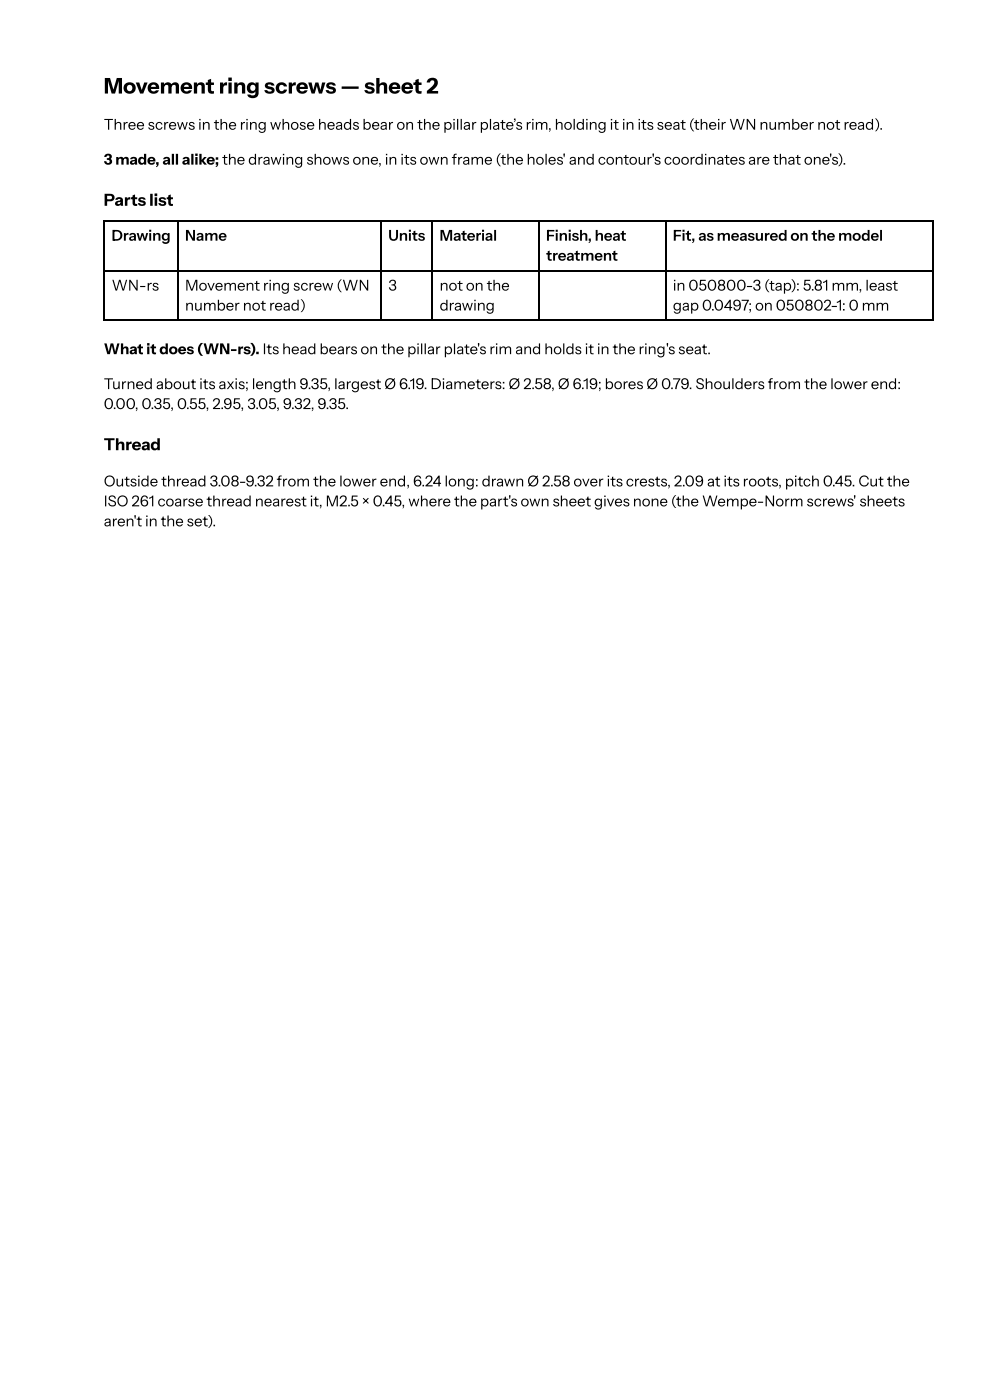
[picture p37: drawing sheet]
<svg xmlns="http://www.w3.org/2000/svg" width="210mm" height="297mm" viewBox="0 0 210 297" stroke-linecap="round" stroke-linejoin="round" font-family="sans-serif">
<defs><g id="words">
<text font-size="4.6" x="22" y="19.8">Movement ring screws — sheet 2</text>
<g font-size="3.5">
<text x="22" y="43.7">Parts list</text>
<text x="22" y="95.5">Thread</text>
</g>
<g font-size="3.2">
<text x="22" y="27.5">Three screws in the ring whose heads bear on the pillar plate’s rim, holding it in its seat (their WN number not read).</text>
<text x="22" y="34.9">3 made, all alike; the drawing shows one, in its own frame (the holes' and contour's coordinates are that one's).</text>
<text x="23.7" y="51.1">Drawing</text>
<text x="39.2" y="51.1">Name</text>
<text x="82.3" y="51.1">Units</text>
<text x="93.2" y="51.1">Material</text>
<text x="115.8" y="51.1">Finish, heat</text>
<text x="142.7" y="51.1">Fit, as measured on the model</text>
<text x="115.8" y="55.3">treatment</text>
<text x="23.7" y="61.6">WN-rs</text>
<text x="39.2" y="61.6">Movement ring screw (WN</text>
<text x="39.2" y="65.9">number not read)</text>
<text x="82.3" y="61.6">3</text>
<text x="93.2" y="61.6">not on the</text>
<text x="93.2" y="65.9">drawing</text>
<text x="142.7" y="61.6">in 050800-3 (tap): 5.81 mm, least</text>
<text x="142.7" y="65.9">gap 0.0497; on 050802-1: 0 mm</text>
<text x="22" y="75.1">What it does (WN-rs). Its head bears on the pillar plate's rim and holds it in the ring's seat.</text>
<text x="22" y="82.6">Turned about its axis; length 9.35, largest Ø 6.19. Diameters: Ø 2.58, Ø 6.19; bores Ø 0.79. Shoulders from the lower end:</text>
<text x="22" y="86.8">0.00, 0.35, 0.55, 2.95, 3.05, 9.32, 9.35.</text>
<text x="22" y="103.2">Outside thread 3.08-9.32 from the lower end, 6.24 long: drawn Ø 2.58 over its crests, 2.09 at its roots, pitch 0.45. Cut the</text>
<text x="22" y="107.4">ISO 261 coarse thread nearest it, M2.5 × 0.45, where the part's own sheet gives none (the Wempe-Norm screws' sheets</text>
<text x="22" y="111.7">aren't in the set).</text>
</g>
</g></defs>
<path d="M22 47h175.9M22 57.5h175.9M22.1 46.8v21.2M37.7 46.8v21.2M80.8 46.8v21.2M91.7 46.8v21.2M114.2 46.8v21.2M141.2 46.8v21.2M197.8 46.8v21.2M22 67.9h175.9" fill="none" stroke="#000" stroke-width=".26"/>
<use href="#words"/>
</svg>
